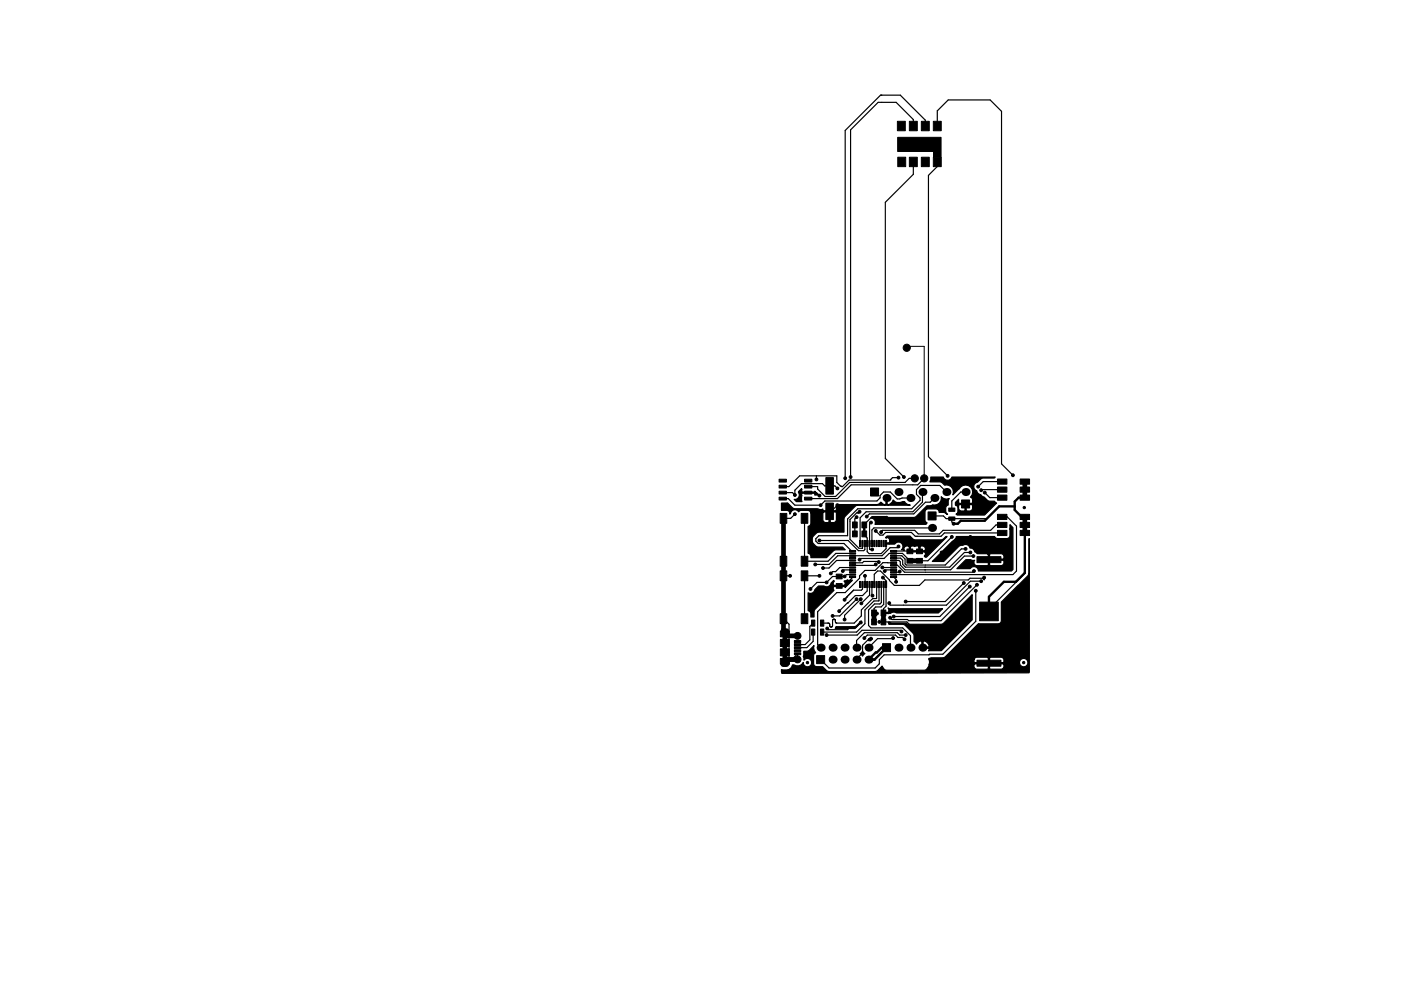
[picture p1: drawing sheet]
<svg xmlns="http://www.w3.org/2000/svg" width="297mm" height="210mm" viewBox="0 0 297 210" stroke-linecap="round" stroke-linejoin="round" font-family="sans-serif">
<g fill="#000" stroke="#000" stroke-width=".21">
<path d="M190.3 25.7h1.6v2h-1.6zM190.3 33.4h1.7v2h-1.7zM192.8 33.4h1.7v2h-1.7zM192.8 25.7h1.7v2h-1.7zM195.3 33.4h1.7v2h-1.7zM195.3 25.7h1.7v2h-1.7zM197.9 33.4h1.7v2h-1.7zM197.9 25.7h1.7v2h-1.7zM190.3 29.1h9.2v4.2h-1.6v-1.2h-7.6zM165.2 101.7h1.5v.6h-1.5zM165.2 102.9h1.5v.6h-1.5zM165.2 104.2h1.5v.6h-1.5z"/>
<path d="M165.2 105.5h1.5v.6h-1.5zM165.4 108.9h1.4v2.1h-1.4zM169.9 108.9h1.4v2.1h-1.4zM170.6 105.5h1.5v.6h-1.5zM170.6 104.2h1.5v.6h-1.5zM170.6 102.9h1.5v.6h-1.5zM170.6 101.7h1.5v.6h-1.5zM175.1 106.7h1.6v3.5h-1.6zM175.1 101.3h1.6v3.5h-1.6zM180.1 116.8h1.3v.2h-1.3zM180.1 117.3h1.3v.2h-1.3zM180.1 117.8h1.3v.2h-1.3z"/>
<path d="M180.1 118.3h1.3v.2h-1.3zM180.1 118.8h1.3v.2h-1.3zM180.1 119.3h1.3v.2h-1.3zM180.7 110.7h1v1.3h-1zM180.7 112.7h1v1.2h-1zM182.2 114.7h.3v1.3h-.3zM182.7 114.7h.3v1.3h-.3zM183.2 114.7h.3v1.3h-.3zM183.7 114.7h.3v1.3h-.3zM182.7 110.7h1v1.3h-1zM182.7 112.7h1v1.2h-1zM184.2 114.7h.3v1.3h-.3z"/>
<path d="M184.7 114.7h.3v1.3h-.3zM185.2 114.7h.3v1.3h-.3zM185.7 114.7h.3v1.3h-.3zM186.2 114.7h.3v1.3h-.3zM184.6 103.5h1.7v1.7h-1.7zM186.7 114.7h.3v1.3h-.3zM187.2 114.7h.3v1.3h-.3zM187.7 114.7h.3v1.3h-.3zM188.8 119.3h1.3v.2h-1.3zM188.8 118.8h1.3v.2h-1.3zM188.8 118.3h1.3v.2h-1.3zM188.8 117.8h1.3v.2h-1.3z"/>
<path d="M188.8 117.3h1.3v.2h-1.3zM188.8 116.8h1.3v.2h-1.3zM192.3 116.5h1.2v1h-1.2zM192.3 118.5h1.2v1h-1.2zM194.3 116.5h1.3v1h-1.3zM194.3 118.5h1.3v1h-1.3zM196.8 108.6h1.7v1.7h-1.7zM201.2 107.8h1.3v.7h-1.3zM201.2 109.7h1.3v.7h-1.3zM203.9 106.1h1.7v1.7h-1.7zM207.1 118.1h5.1v1.3h-5.1zM211.5 109.1h2v1.1h-2z"/>
<path d="M211.5 110.8h2v1.1h-2zM211.5 112.5h2v1.1h-2zM211.5 101.6h2v1.1h-2zM211.5 103.3h2v1.1h-2zM211.5 105h2v1.1h-2zM216.3 112.5h2v1.1h-2zM216.3 110.8h2v1.1h-2zM216.3 109.1h2v1.1h-2zM216.3 105h2v1.1h-2zM216.3 103.3h2v1.1h-2zM216.3 101.6h2v1.1h-2zM165.4 130.2h1.4v2.1h-1.4z"/>
<path d="M165.4 121.1h1.4v2.1h-1.4zM165.4 118h1.4v2.1h-1.4zM165.5 137.7h1.9v1.5h-1.9zM165.5 135.7h1.9v1.5h-1.9zM165.5 139.7h1.9v1.2h-1.9zM165.5 133.9h1.9v1.2h-1.9zM168.4 136.6h1.4v.4h-1.4zM168.4 135.9h1.4v.4h-1.4zM168.4 138.5h1.4v.4h-1.4zM168.4 137.9h1.4v.4h-1.4zM168.4 137.2h1.4v.4h-1.4zM169.9 130.2h1.4v2.1h-1.4z"/>
<path d="M169.9 121.1h1.4v2.1h-1.4zM169.9 118h1.4v2.1h-1.4zM172.1 133.5h.7v1.3h-.7zM172.1 131.6h.7v1.3h-.7zM174 133.5h.7v1.3h-.7zM174 131.6h.7v1.3h-.7zM177.3 123.8h1.3v1h-1.3zM177.3 121.8h1.3v1h-1.3zM180.1 119.8h1.3v.2h-1.3zM180.1 120.3h1.3v.2h-1.3zM180.1 120.8h1.3v.2h-1.3zM180.1 121.3h1.3v.2h-1.3z"/>
<path d="M180.1 121.8h1.3v.2h-1.3zM180.1 122.3h1.3v.2h-1.3zM182.2 123.4h.3v1.3h-.3zM182.7 123.4h.3v1.3h-.3zM183.2 123.4h.3v1.3h-.3zM183.7 123.4h.3v1.3h-.3zM184.2 123.4h.3v1.3h-.3zM184.7 123.4h.3v1.3h-.3zM185.2 123.4h.3v1.3h-.3zM185.7 123.4h.3v1.3h-.3zM184.8 129.4h1v1.3h-1zM184.8 131.3h1v1.3h-1z"/>
<path d="M186.2 123.4h.3v1.3h-.3zM186.7 123.4h.3v1.3h-.3zM187.2 123.4h.3v1.3h-.3zM187.7 123.4h.3v1.3h-.3zM186.8 129.4h1v1.3h-1zM186.8 131.3h1v1.3h-1zM187.1 136.6h1.7v1.7h-1.7zM188.8 122.3h1.3v.2h-1.3zM188.8 121.8h1.3v.2h-1.3zM188.8 121.3h1.3v.2h-1.3zM188.8 120.8h1.3v.2h-1.3zM188.8 120.3h1.3v.2h-1.3z"/>
<path d="M188.8 119.8h1.3v.2h-1.3zM207.7 127.7h4v4h-4zM173.1 139.1h1.7v1.7h-1.7zM207.1 140.1h5.1v1.2h-5.1z"/>
<circle cx="192.2" cy="73.8" r=".76"/>
<circle cx="168.5" cy="105" r=".3"/>
<circle cx="168.5" cy="109.1" r=".3"/>
<circle cx="172.8" cy="119.8" r=".3"/>
<circle cx="173.1" cy="101.7" r=".3"/>
<circle cx="173.7" cy="114.7" r=".3"/>
<circle cx="173.7" cy="105.2" r=".3"/>
<circle cx="174" cy="107.2" r=".3"/>
<circle cx="177.5" cy="107.2" r=".3"/>
<circle cx="177.5" cy="103.6" r=".3"/>
<circle cx="179.2" cy="101.5" r=".3"/>
<circle cx="180.3" cy="101.2" r=".3"/>
<circle cx="181.6" cy="109.7" r=".3"/>
<circle cx="182.2" cy="118.7" r=".3"/>
<circle cx="182.2" cy="108.6" r=".3"/>
<circle cx="183.8" cy="109.6" r=".3"/>
<circle cx="184.7" cy="110.9" r=".3"/>
<circle cx="184.9" cy="116.6" r=".3"/>
<circle cx="185.7" cy="119.8" r=".3"/>
<circle cx="185.7" cy="112.6" r=".3"/>
<circle cx="186.3" cy="119.2" r=".3"/>
<circle cx="186.8" cy="112.9" r=".3"/>
<circle cx="188" cy="109.8" r=".3"/>
<circle cx="190.5" cy="101.3" r=".3"/>
<circle cx="190.5" cy="115.9" r=".3"/>
<circle cx="191.6" cy="101.2" r=".3"/>
<circle cx="192.9" cy="115.7" r=".3"/>
<circle cx="193.9" cy="101.5" r=".76"/>
<circle cx="195.9" cy="101.5" r=".76"/>
<circle cx="196.3" cy="117" r=".3"/>
<circle cx="199.6" cy="117.2" r=".3"/>
<circle cx="200.9" cy="101" r=".3"/>
<circle cx="201.8" cy="113.9" r=".3"/>
<circle cx="202.2" cy="111.1" r=".3"/>
<circle cx="204.7" cy="116.5" r=".3"/>
<circle cx="205.7" cy="113.9" r=".3"/>
<circle cx="205.7" cy="117.2" r=".3"/>
<circle cx="206.4" cy="118" r=".3"/>
<circle cx="207.4" cy="103.2" r=".3"/>
<circle cx="208" cy="104" r=".3"/>
<circle cx="208.8" cy="104.5" r=".3"/>
<circle cx="214.8" cy="100.8" r=".3"/>
<circle cx="217.2" cy="107.7" r=".25"/>
<circle cx="167.5" cy="122.2" r=".3"/>
<circle cx="169.1" cy="134.9" r=".72"/>
<circle cx="169.1" cy="139.9" r=".72"/>
<circle cx="171.8" cy="125" r=".3"/>
<circle cx="173.7" cy="122.2" r=".3"/>
<circle cx="174.5" cy="120.5" r=".3"/>
<circle cx="175.3" cy="134.7" r=".3"/>
<circle cx="175.3" cy="123.6" r=".3"/>
<circle cx="175.4" cy="133.3" r=".3"/>
<circle cx="176" cy="125.1" r=".3"/>
<circle cx="176.1" cy="121.7" r=".3"/>
<circle cx="176.5" cy="130.7" r=".3"/>
<circle cx="177.9" cy="129.7" r=".3"/>
<circle cx="178.7" cy="121.2" r=".3"/>
<circle cx="179.1" cy="131.4" r=".3"/>
<circle cx="179.1" cy="127.2" r=".3"/>
<circle cx="179.1" cy="122.3" r=".3"/>
<circle cx="181.6" cy="127.1" r=".3"/>
<circle cx="182.5" cy="132.1" r=".3"/>
<circle cx="182.5" cy="127.1" r=".3"/>
<circle cx="182.6" cy="128" r=".3"/>
<circle cx="183.3" cy="135.4" r=".3"/>
<circle cx="183.4" cy="122.2" r=".3"/>
<circle cx="184.7" cy="135.5" r=".3"/>
<circle cx="185" cy="126.4" r=".3"/>
<circle cx="185.9" cy="130.2" r=".3"/>
<circle cx="186.4" cy="131.9" r=".3"/>
<circle cx="187.1" cy="120.4" r=".3"/>
<circle cx="187.2" cy="122.5" r=".3"/>
<circle cx="187.6" cy="121.2" r=".3"/>
<circle cx="188.5" cy="128" r=".3"/>
<circle cx="188.7" cy="131.1" r=".3"/>
<circle cx="189.4" cy="135.4" r=".3"/>
<circle cx="189.5" cy="130.8" r=".3"/>
<circle cx="190" cy="123.4" r=".3"/>
<circle cx="190.8" cy="121.3" r=".3"/>
<circle cx="191.1" cy="134" r=".3"/>
<circle cx="191.8" cy="135.6" r=".3"/>
<circle cx="192" cy="127.6" r=".3"/>
<circle cx="192" cy="134.7" r=".3"/>
<circle cx="204.3" cy="123.7" r=".3"/>
<circle cx="205.6" cy="124.5" r=".3"/>
<circle cx="206.5" cy="121.2" r=".3"/>
<circle cx="206.9" cy="125.3" r=".3"/>
<circle cx="207.1" cy="124.1" r=".3"/>
<circle cx="208" cy="123.3" r=".3"/>
<circle cx="208.7" cy="122.5" r=".3"/>
<circle cx="171.2" cy="140.6" r=".25"/>
<circle cx="199" cy="140.3" r=".3"/>
<circle cx="217" cy="140.6" r=".25"/>
</g>
<path d="M191.9 73.5h4v28" fill="none" stroke="#000" stroke-width=".21"/>
<g fill="#000">
<circle cx="188" cy="105.7" r=".85"/>
<circle cx="190.5" cy="104.4" r=".85"/>
<circle cx="193" cy="105.7" r=".85"/>
<circle cx="195.6" cy="104.4" r=".85"/>
<circle cx="197.6" cy="112" r=".85"/>
<circle cx="198.1" cy="105.7" r=".85"/>
<circle cx="200.7" cy="104.4" r=".85"/>
<circle cx="204.7" cy="104.4" r=".85"/>
<circle cx="174" cy="137.4" r=".85"/>
<circle cx="176.5" cy="139.9" r=".85"/>
<circle cx="176.5" cy="137.4" r=".85"/>
<circle cx="179.1" cy="139.9" r=".85"/>
<circle cx="179.1" cy="137.4" r=".85"/>
<circle cx="181.6" cy="139.9" r=".85"/>
<circle cx="181.6" cy="137.4" r=".85"/>
<circle cx="184.1" cy="137.4" r=".85"/>
<circle cx="184.1" cy="139.9" r=".85"/>
<circle cx="190.5" cy="137.4" r=".85"/>
<circle cx="193" cy="137.4" r=".85"/>
<circle cx="195.6" cy="137.4" r=".85"/>
</g>
<path d="M166.1 133.9h.7M166.1 140.9h.7" fill="none" stroke="#000" stroke-width="1.2"/>
<g fill="none" stroke="#000" stroke-width=".25">
<path d="M193.6 26.7v-1.3l-3.6-3.7h-3.8l-5.9 5.9v73.6M193.6 34.4v2.6l-5.9 5.9v54.4l3.9 3.9M196.2 26.7v-1.2l-5.3-5.3h-4.2l-7.5 7.5v73.8M198.7 26.7v-3.2l2.3-2.3h8.9l2.4 2.4v74.8l2.5 2.4M198.7 34.4v.9l-1.9 1.9v59.7l4.1 4.1M166.1 119.1v12.2l1.2 1.1v8.5M168.5 109.1l-.9 .9h-1.5M170.6 110v9.1h5l1.6-1.7h3.6M171.4 104.5h1.7l.6 .7M173.1 101v.7M173.7 114.7h6.1l2.2 2.1h1.1l.3-.2v-1.3M177.5 107.2l-1.3 1.3h-.8"/>
<path d="M177.5 103.6l-.5-.5h-2.2l-.4-.5h-4.5l-1.4 1.4v1l-.5-.5h-2M180.8 118.9h-3.4l-1.6 1.6h-1.3M181.6 109.7l-.4 .4v3.2M182.2 118.7l.3-.2h5l1-1.1h2.8l1.6 1.6M182.2 108.6l-.3 .3-.2-.2-1.5 1.5v4.2l1.9 1.9h.7M182.8 116.3h.1M182.9 115.3v1M184.4 115.3v.1M184.7 110.9l-.3 .3v5.3l.5 .1M185.7 112.6l.9 .9h.6l.6-.5h5.4l.9 .8h5.4l.7-.7h12.3M185.7 119.8l-.2 .2-4.7-.1M186.3 119.2l-.1-.1h-3.1l-.3 .3h-2"/>
<path d="M188 109.8l-.3-.2h-2.8l-1.7 1.7v2.2l.7 .6v3l.4 .4h2.5l1.1-1.1v-1.1h.6l.5-.5h3.5l.4 .4v1.8M189.5 119.4h-2.3l-1.7 1.6h-2.1l-1.2 1.2v.5l-3 3h-1.8l-4 4.1v7l.6 .6M189.5 116.9l3.4 .1M189.5 119.9h.8l1.5 1.5h14.4l.3-.2M190.5 101.3h-1.3l-.4 .5h-8.8l-1.4 1.4h-.2l-1-.8v-1.4h-7.9l-2.2 2.2h-1.3M190.5 115.9l-.3 .3h-1.5l-1.7 1.7h-9.4l-1.8 1.9h-3M192.9 117h3.4M193 105.7h-1.7l-1.1 .2-1.4-1.5h-1.5l-.7 .7v.5l-.7 .7h-11l-.9 .9h-5.5l-1.4-1.4h-1.1M193.9 101.5h-1.1l-.9 .9h-11.8l-2.9 2.9h-2.3l-1.5-1.5v-.6h-2M195.6 104.4v2.1l-2.1 2.1h-9.9l-1.2 1.3v5.4M195.9 101.5l-1.3 1.4h-14.1l-3 2.9h-6.1M196.3 117h.1"/>
<path d="M197.6 112h-12.3l-.4 .4v2.9M198.1 105.7l-.9 .8h-1l-2.5 2.5h-9.4l-.5 .6M199.6 117.2l3.3-3.3h2.8l4 4v.8M200.7 104.4l-1.4-1.4h-4.1l-.9 .9v1l.8 .8v.5l-1.8 1.7h-11.4l-2.2 2.2v3.6h-6.1l-.6 .6v.5l.5 .5h5.4l1.6 1.6h.3M201.8 113.9l-5.1 5.1h-1.8M201.8 110v.7l.4 .4M204.7 104.4h-1l-1.9 1.9v1.8M204.7 116.5h-.9l-3.4 3.4h-8.2l-.3-.3v-1l-.7-.7h-1.7M205.7 117.2h-1.2l-3.1 3.1h-9.4l-.6-.5v-.9l-.5-.5h-1.4M206.4 118h-1.9l-3 2.9h-9.6l-1-1v-.7l-.3-.3h-1.1M208.8 104.5l1.1 1.1h2.6M211.8 107.4l-2.6 2.6h-8.6l-.6-.5h-2.4"/>
<path d="M212.5 109.7h1.1l1.9 1.9v9.6l-.7 .7h-25.3M212.5 111.4h-1.3l-1.2 1.1h-10l-.8 .8h-4.5l-.8-.8h-6.8l-.3 .4M212.5 102.2h-4l-1.1 1M212.5 103.9h-4.3l-.2 .1M217.3 109.7v12l-7.6 7.6v.4M217.3 102.2v3.4M166.1 122.2h1.4M169.1 139.9v-1.2l-1.6 1.6M169.1 134.9h-1.7l-1-1v6.4h2.4l.4-.4M172.4 134.1v2l-1.3 1.3h-2M172.4 132.2l-.7 .7v2.9l-1 1h-1.6M173.7 122.2h-3.1v9.1"/>
<path d="M179.6 126.6l-.5 .6M179.8 127.9l-1.9 1.8M180.8 122.4l-1.8 1.9h-2.2l-.8 .8M180.8 121.9h-1.3l-.4 .4h-2.6l-1.2 1.3h-2.1l-1.4 1.4M180.8 120.9h-1.9l-.2 .3M180.8 120.4h-2.8l-.8 .9h-.7l-.4 .4M181.6 127.1l-3.5 3.6h-1.6M182.5 132.1l-1 1h-1.3l-.5 .5h-4.1l-.2-.3M182.5 127.1l-3.4 3.5v.8M182.9 124v1l-.3 .2h-1.6l-1.7 1.7M183.3 135.4l.6-.7h6l.5 .5h1l.4 .4M183.4 122.2h.1"/>
<path d="M183.4 122.2v1.8M183.9 124v1.4l-1 1h-1.5l-1.7 1.6M184.4 124v2.3l-1.8 1.7M184.7 135.5h-.4l-1.4 1.4v1.7l-1.3 1.3M184.9 124v2.3l.1 .1M185.3 130l.6 .2M185.9 124v2.9l-.9 .1-2.4 2.4v1.3l-1.5 1.5h-3.7l-.3-.2v-.5l-.3-.1-.3 .2v1.2l-.2 .2-.3-.1-.3-.7h-1.4M186.4 124v3.4l-1.1 .1-1.9 1.9v2.9l-1.8 1.8h-7.3M186.4 131.9h5.9l3.3 3.3v2.2M186.9 124v3.8l-.3 .3h-1.2l-1.3 1.3v3.3l.6 .5h6.7l1.6 1.7v2.5M187.1 120.4h2.4M187.2 122.5l.7 .7v5.4l-.6 .6v2.7"/>
<path d="M187.4 124v4.2l-.6 .6h-1.1l-.4 .3v2.8M188 137.4l-2.7 2.5h-1.2M189.4 135.4l-.2 .1h-3.1l-2 1.9M189.5 122.4l.5 .5v.5M189.5 120.9h-1.7l-.2 .3M190.8 121.3l-.2 .1h-1.1M191.1 134l-.2-.3h-8.1l-1.1 1h-6.4M192 134.7h-1.2l-.6-.5h-6.9l-1.7 1.7v1.5M204.3 123.7l-3.9 3.9h-8.4M205.6 124.5l-6.3 6.3h-9.8M206.9 125.3v6.5l-7 7-12.4 .1-1.1 1v.9l-.9 .9h-9.7l-1.8-1.8M207.1 124.1l-7.6 7.6h-6.8l-.3-.3h-3.3l-.4-.3"/>
<path d="M208 123.3h-2.3l-5 5.1h-12l-.2-.4M208.7 122.5v.5l-.4-.3h-2.6l-.4 .3h-9.2l-1.2 1.2h-5.3l-2.9-3h-.6l-.7 .6v2.2M199 140.3l.4 .4h10.3"/>
</g>
<path d="M166.1 110v23.6l.3 .3v7M192.9 119h2M217.3 102.2v3.4M217.3 109.7v3.4M166.4 134.5l.4 .4h2.3M169.1 139.9h-2.3l-.4 .4M185.3 130v1.9M187.3 130v1.9" fill="none" stroke="#000" stroke-width="1"/>
<path d="M215.1 107.4h-3.3l-3 3.1h-5.1l-.6 .6h-.9M217.3 113.1v8.4l-1.9 1.9h-2.5l-3.2 3.2v3.1M217.3 105.6h-1.3l-.9 .8v1.8l1.5 1.5h.7M185.7 138.4h.2l1-1h1.1l-2.6 2.5h-1.3z" fill="none" stroke="#000" stroke-width=".5"/>
<g fill="#000" stroke="#000" stroke-width=".25">
<path d="M169.3 104.3l.7-.6-.1 .5 .2 .2h2.5l.2-.2 .8 .8h-.9l-.1-.4h-2.5l-.2 .2 .1 1.6h-1.2l-.4-.4a1.02 1.02 0 0 0 1-.6 1.02 1.02 0 0 0-.1-1.1zM183.1 111.2h.3v2.2h-.3zM165.7 106.7h1.3l1 1 .5 .2h4.9a.9 .9 0 0 0 1.1 .1l.1 .4h2.6l.1-.2v-1.1h8.6l.9-.6 .8 .6 .2-.1v-1.5h.3v1.5a1.05 1.05 0 0 0 1.3-.9 1.54 1.54 0 0 0 2 .3h.4l.7 .7 .5 .1h-11.4l-2.6 2.6-.1 3.1h-5.3a1.61 1.61 0 0 0-1.4 1.5 1.61 1.61 0 0 0 1.3 1.7h5.1l.6 .5-2.3 .1-1.7 1.6h-3.3a.73 .73 0 0 0-.6-.9v-5.7a.63 .63 0 0 0 .6-.7v-2.2h2.6v1.6l.5 .5h.6l.2-.2v-2.1h.2v2.1l.2 .2 .9-.1 .2-.4v-1.6l-.1-.2-5.3 .2-.2-.3-.4-.2h-1.4l-.6 .3a.94 .94 0 0 0-1-.4 .94 .94 0 0 0-.7 .7l-.1 .2v-.2a.65 .65 0 0 0-.7-.6h-1.1zM187.7 114.1l.4-.4h4.8l.6 .6 .6 .2h5.4l.6-.2 .4-.5h.3l-4.4 4.4h-.2l-.2-.2a.57 .57 0 0 0 0-.9h-3.2v-1.1h.2v.9h1.8v-.9h.3v.9h.9a.6 .6 0 0 0-.3-1.1h-.5l-.1 .2-.4-.2-.8 .2-.7-.2-.2 .2-.8-.2a.63 .63 0 0 0-.5 1l-.6-.2a.94 .94 0 0 0 0-1.4 .94 .94 0 0 0-1.4 .2h-1.6v-.2l.5-.2v-.5l-.3-.4-.2-.1-.2 .2zM184.7 109.8l9.3-.1 2.5-2.4h.7l.5-.2a1.44 1.44 0 0 0 1.9-1.7 1.42 1.42 0 0 0 1.7 .4l-.3 .5v.9l-.3 .1a1.3 1.3 0 0 0 .2 1.8l-.1 .1-.5-.4-1.2-.2a.65 .65 0 0 0-.6-.6h-1.7a.65 .65 0 0 0-.7 .6l.1 2 .4 .3-.3 .3h-10.8a.92 .92 0 0 0-.9-1.3zM197.3 101.2h2.7a.94 .94 0 0 0 .9 .7 .94 .94 0 0 0 .9-.7h9.2l-.1 .2-2.7 .1-.9 .8a.97 .97 0 0 0-.9 .9 .97 .97 0 0 0 .7 1 1.23 1.23 0 0 0 .9 .8l1.6 1.3h1.3l.4 .4-2.6 2.6h-5.8l-.2-.2 .2-.1a1.31 1.31 0 0 0-.2-1.8h.5v.7l.3 .4 .9 .1 .2-.1v-1.2h.3v1.2l.1 .1 .9-.1 .3-.4v-.7l-.1-.1-3.5 .1v-.6l.7-.7-.1 .7 .2 .2h2.7l.1-.2v-.6l-.4-.5a1.49 1.49 0 0 0-.2-2.3 1.49 1.49 0 0 0-2.2 .5l-1.4 1.3a1.49 1.49 0 0 0-.2-1.6 1.49 1.49 0 0 0-1.5-.5l-.7-.6-2.4-.1zM202.7 113.8h8.2l.1 .3 .5 .2h2a.65 .65 0 0 0 .6-.7v-2.3l.7 .6v8.9l-.4 .3h-7a.94 .94 0 0 0-.6-.9 .94 .94 0 0 0-1.1 .4h-2.8l1.9-1.9 1.9 .2-.2 .1v.5l.5 .5h2.4l.1-.1v-1h.3v1l.2 .1h2.3l.6-.5v-.5l-.2-.1h-3.2v-1.3h.3v1h2.9l.2-.1v-.5l-.6-.5h-2.3l-.2 .1-.4-.1h-2.2l-.5-.4a.91 .91 0 0 0-1-.8 .94 .94 0 0 0-1.5-.6l-.9 .2-3.2 3.2h-2.4l4.2-4.3a.91 .91 0 0 0 .8-1zM171.3 125.8a.94 .94 0 0 0 1.5-.7l.7-.8h1.2a.94 .94 0 0 0 1.5-.6l.6-.6 .1 .2a.57 .57 0 0 0-.1 .9h2.2a.57 .57 0 0 0-.1-.9l.8-.3 .3 .2h.5l.1-.2 .1 .2-1.5 1.5-.2-.3h-2.2a.55 .55 0 0 0 0 .8l-4 4.1-.2 .5v1.1h-.7v-.7a.63 .63 0 0 0-.6-.6zM181.5 139.8h.3l-.1 .3h-.2zM177.2 132.9h4.2l1.2-1.1v.2l-1.3 1.3h-4.2zM182.9 138.2l.5 .5-.5 .5-.5-.5zM184.2 135.5h.8l-.5 .5-.5-.1z"/>
<path d="M187.2 129.9h1.1l.1-.1v-.5l-.1-.3 .4 .2h11.1l-.9 .8h-8.9a.9 .9 0 0 0-1.2 .1l-1.4 .1 .1 1.9h-.3zM188.3 132.1l.1-.1 .7 .2h3l.6 .3 7.1-.1 6.3-6.2v5.3l-6.5 6.5-2.7 .1 .1-.3-.1-.3-1.4 .1v-1.5h.2v1.2h1.2a1.07 1.07 0 0 0-1.4-1.2l-.3-.1-.4 .1-.5 .6-.5-.6-.1-1.5-2-2.1h-3.3zM165.7 142.1a1.66 1.66 0 0 0 2.3-.9v-.1h.3a1.35 1.35 0 0 0 2-.6 .9 .9 0 0 0 1.2 .9 .9 .9 0 0 0 .4-1.4 .9 .9 0 0 0-1.4 .1l-.2-.8 .1-1.1 1-.1 1.2-1.1a1.46 1.46 0 0 0 .3 1.5l-.2 .1-.2 .5v1.7a.65 .65 0 0 0 .6 .6h1.3l.8 .9 .6 .2h9.7l.6-.2 .9-1 .5 .7 .3 .2h8.2l.5-.2 .5-1h9.5l.1 .7 .4 .3h2.4l.1-.2v-1h.3v1l.2 .2h2.3l.6-.5v-.5l-.2-.2-15.7 .2v-.2h19.2a.9 .9 0 0 0 1.3 .5 .9 .9 0 0 0 0-1.5 .9 .9 0 0 0-1.3 .6v.4h-19.2v-.9h9.5v.5l.2 .2h2.8v-1h.3v1h2.9l.2-.2v-.5l-.6-.5h-2.3l-.2 .2-.4-.2h-2.4l-.5 .5h-9.5l-.1-.2 .5-.1h2.5l.5-.3 7.1-7 4.2 .1a.65 .65 0 0 0 .6-.7v-4l5.8-5.8 .1-7.6v28.4l-52.4 .2z"/>
</g>
</svg>
